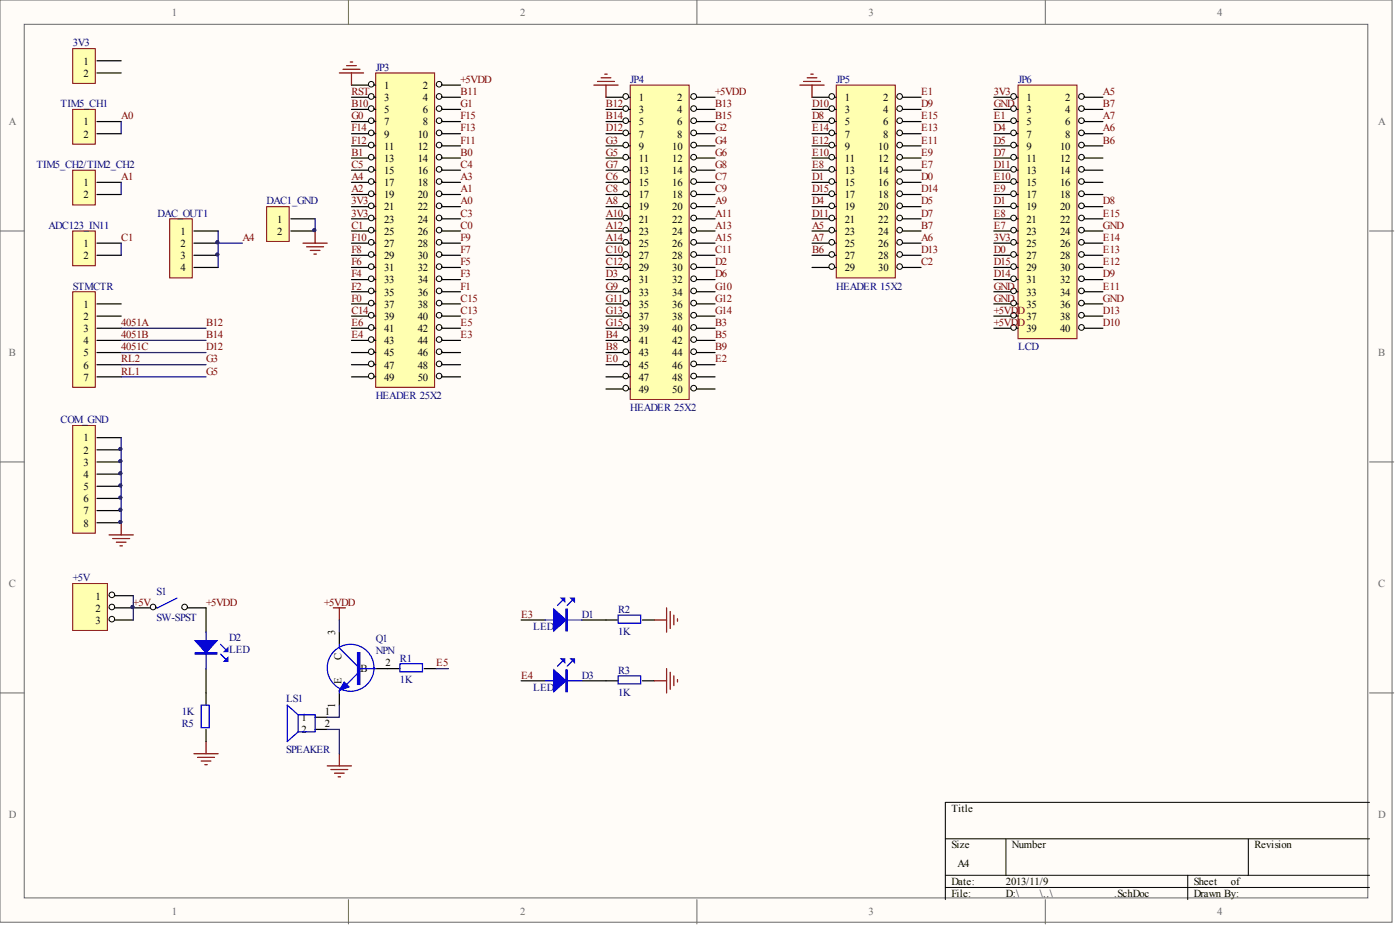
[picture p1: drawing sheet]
<svg xmlns="http://www.w3.org/2000/svg" width="292mm" height="193mm" viewBox="0 0 292 193" stroke-linecap="round" stroke-linejoin="round" font-family="sans-serif">
<defs><g id="words">
<g font-size="2.2" fill="#696969">
<text x="35.8" y="3.3">1</text>
<text x="108.5" y="3.3">2</text>
<text x="181.2" y="3.3">3</text>
<text x="253.9" y="3.3">4</text>
<text x="1.8" y="26.1">A</text>
<text x="287.6" y="26.1">A</text>
<text x="1.8" y="74.3">B</text>
<text x="287.6" y="74.3">B</text>
<text x="1.8" y="122.5">C</text>
<text x="287.6" y="122.5">C</text>
<text x="1.8" y="170.6">D</text>
<text x="287.6" y="170.6">D</text>
<text x="35.8" y="191">1</text>
<text x="108.5" y="191">2</text>
<text x="181.2" y="191">3</text>
<text x="253.9" y="191">4</text>
</g>
<g font-size="2.2" fill="#000080">
<text x="15.2" y="9.7">3V3</text>
<text x="78.4" y="14.7">JP3</text>
<text x="131.5" y="17.3">JP4</text>
<text x="174.5" y="17.3">JP5</text>
<text x="212.4" y="17.3">JP6</text>
<text x="12.6" y="22.4">TIM5_CH1</text>
<text x="7.6" y="35">TIM5_CH2/TIM2_CH2</text>
<text x="10.1" y="47.7">ADC123_IN11</text>
<text x="32.9" y="45.2">DAC_OUT1</text>
<text x="55.6" y="42.6">DAC1_GND</text>
<text x="15.2" y="60.4">STMCTR</text>
<text x="174.5" y="60.4">HEADER 15X2</text>
<text x="212.4" y="73.1">LCD</text>
<text x="78.4" y="83.2">HEADER 25X2</text>
<text x="12.6" y="88.3">COM_GND</text>
<text x="131.5" y="85.8">HEADER 25X2</text>
<text x="15.2" y="121.3">+5V</text>
<text x="32.6" y="124.1">S1</text>
<text x="32.6" y="129.6">SW-SPST</text>
<text x="111.3" y="131.4">LED</text>
<text x="121.4" y="128.9">D1</text>
<text x="129" y="127.9">R2</text>
<text x="47.8" y="133.7">D2</text>
<text x="47.8" y="136.2">LED</text>
<text x="78.4" y="133.9">Q1</text>
<text x="78.4" y="136.5">NPN</text>
<text x="129" y="132.4">1K</text>
<text x="83.4" y="142.6">1K</text>
<text x="83.4" y="138">R1</text>
<text x="121.4" y="141.6">D3</text>
<text x="129" y="140.5">R3</text>
<text x="37.9" y="149.2">1K</text>
<text x="59.7" y="146.4">LS1</text>
<text x="111.3" y="144.1">LED</text>
<text x="129" y="145.1">1K</text>
<text x="37.9" y="151.7">R5</text>
<text x="59.7" y="157">SPEAKER</text>
</g>
<g font-size="2.2">
<text x="17.4" y="13.5">1</text>
<text x="17.4" y="16">2</text>
<text x="80.2" y="18.5">1</text>
<text x="80.2" y="21.1">3</text>
<text x="80.2" y="23.6">5</text>
<text x="88.2" y="18.5">2</text>
<text x="88.2" y="21.1">4</text>
<text x="88.2" y="23.6">6</text>
<text x="133.3" y="21.1">1</text>
<text x="133.3" y="23.6">3</text>
<text x="141.3" y="21.1">2</text>
<text x="141.3" y="23.6">4</text>
<text x="176.2" y="21.1">1</text>
<text x="176.2" y="23.6">3</text>
<text x="184.3" y="21.1">2</text>
<text x="184.3" y="23.6">4</text>
<text x="214.2" y="21.1">1</text>
<text x="214.2" y="23.6">3</text>
<text x="222.2" y="21.1">2</text>
<text x="222.2" y="23.6">4</text>
<text x="17.4" y="26.2">1</text>
<text x="17.4" y="28.7">2</text>
<text x="80.2" y="26.2">7</text>
<text x="80.2" y="28.7">9</text>
<text x="87.2" y="28.7">10</text>
<text x="88.2" y="26.2">8</text>
<text x="133.3" y="26.2">5</text>
<text x="133.3" y="28.7">7</text>
<text x="141.3" y="26.2">6</text>
<text x="141.3" y="28.7">8</text>
<text x="176.2" y="26.2">5</text>
<text x="176.2" y="28.7">7</text>
<text x="184.3" y="26.2">6</text>
<text x="184.3" y="28.7">8</text>
<text x="214.2" y="26.2">5</text>
<text x="214.2" y="28.7">7</text>
<text x="222.2" y="26.2">6</text>
<text x="222.2" y="28.7">8</text>
<text x="80.2" y="31.2">11</text>
<text x="80.2" y="33.8">13</text>
<text x="87.2" y="31.2">12</text>
<text x="87.2" y="33.8">14</text>
<text x="133.3" y="31.2">9</text>
<text x="133.3" y="33.8">11</text>
<text x="140.3" y="31.2">10</text>
<text x="140.3" y="33.8">12</text>
<text x="176.2" y="31.2">9</text>
<text x="176.2" y="33.8">11</text>
<text x="183.3" y="31.2">10</text>
<text x="183.3" y="33.8">12</text>
<text x="214.2" y="31.2">9</text>
<text x="214.2" y="33.8">11</text>
<text x="221.2" y="31.2">10</text>
<text x="221.2" y="33.8">12</text>
<text x="17.4" y="38.8">1</text>
<text x="17.4" y="41.4">2</text>
<text x="80.2" y="36.3">15</text>
<text x="80.2" y="38.8">17</text>
<text x="80.2" y="41.4">19</text>
<text x="87.2" y="36.3">16</text>
<text x="87.2" y="38.8">18</text>
<text x="87.2" y="41.4">20</text>
<text x="133.3" y="36.3">13</text>
<text x="133.3" y="38.8">15</text>
<text x="133.3" y="41.4">17</text>
<text x="140.3" y="36.3">14</text>
<text x="140.3" y="38.8">16</text>
<text x="140.3" y="41.4">18</text>
<text x="176.2" y="36.3">13</text>
<text x="176.2" y="38.8">15</text>
<text x="176.2" y="41.4">17</text>
<text x="183.3" y="36.3">14</text>
<text x="183.3" y="38.8">16</text>
<text x="183.3" y="41.4">18</text>
<text x="214.2" y="36.3">13</text>
<text x="214.2" y="38.8">15</text>
<text x="214.2" y="41.4">17</text>
<text x="221.2" y="36.3">14</text>
<text x="221.2" y="38.8">16</text>
<text x="221.2" y="41.4">18</text>
<text x="57.9" y="46.4">1</text>
<text x="80.2" y="43.9">21</text>
<text x="80.2" y="46.4">23</text>
<text x="87.2" y="43.9">22</text>
<text x="87.2" y="46.4">24</text>
<text x="133.3" y="43.9">19</text>
<text x="133.3" y="46.4">21</text>
<text x="140.3" y="43.9">20</text>
<text x="140.3" y="46.4">22</text>
<text x="176.2" y="43.9">19</text>
<text x="176.2" y="46.4">21</text>
<text x="183.3" y="43.9">20</text>
<text x="183.3" y="46.4">22</text>
<text x="214.2" y="43.9">19</text>
<text x="214.2" y="46.4">21</text>
<text x="221.2" y="43.9">20</text>
<text x="221.2" y="46.4">22</text>
<text x="17.4" y="51.5">1</text>
<text x="37.6" y="49">1</text>
<text x="37.6" y="51.5">2</text>
<text x="57.9" y="49">2</text>
<text x="80.2" y="49">25</text>
<text x="80.2" y="51.5">27</text>
<text x="87.2" y="49">26</text>
<text x="87.2" y="51.5">28</text>
<text x="133.3" y="49">23</text>
<text x="133.3" y="51.5">25</text>
<text x="140.3" y="49">24</text>
<text x="140.3" y="51.5">26</text>
<text x="176.2" y="49">23</text>
<text x="176.2" y="51.5">25</text>
<text x="183.3" y="49">24</text>
<text x="183.3" y="51.5">26</text>
<text x="214.2" y="49">23</text>
<text x="214.2" y="51.5">25</text>
<text x="221.2" y="49">24</text>
<text x="221.2" y="51.5">26</text>
<text x="17.4" y="54.1">2</text>
<text x="37.6" y="54.1">3</text>
<text x="37.6" y="56.6">4</text>
<text x="80.2" y="54.1">29</text>
<text x="80.2" y="56.6">31</text>
<text x="80.2" y="59.1">33</text>
<text x="87.2" y="54.1">30</text>
<text x="87.2" y="56.6">32</text>
<text x="87.2" y="59.1">34</text>
<text x="133.3" y="54.1">27</text>
<text x="133.3" y="56.6">29</text>
<text x="133.3" y="59.1">31</text>
<text x="140.3" y="54.1">28</text>
<text x="140.3" y="56.6">30</text>
<text x="140.3" y="59.1">32</text>
<text x="176.2" y="54.1">27</text>
<text x="176.2" y="56.6">29</text>
<text x="183.3" y="54.1">28</text>
<text x="183.3" y="56.6">30</text>
<text x="214.2" y="54.1">27</text>
<text x="214.2" y="56.6">29</text>
<text x="214.2" y="59.1">31</text>
<text x="221.2" y="54.1">28</text>
<text x="221.2" y="56.6">30</text>
<text x="221.2" y="59.1">32</text>
<text x="17.4" y="64.2">1</text>
<text x="80.2" y="61.7">35</text>
<text x="80.2" y="64.2">37</text>
<text x="87.2" y="61.7">36</text>
<text x="87.2" y="64.2">38</text>
<text x="133.3" y="61.7">33</text>
<text x="133.3" y="64.2">35</text>
<text x="140.3" y="61.7">34</text>
<text x="140.3" y="64.2">36</text>
<text x="214.2" y="61.7">33</text>
<text x="214.2" y="64.2">35</text>
<text x="221.2" y="61.7">34</text>
<text x="221.2" y="64.2">36</text>
<text x="17.4" y="66.7">2</text>
<text x="17.4" y="69.3">3</text>
<text x="17.4" y="71.8">4</text>
<text x="80.2" y="66.7">39</text>
<text x="80.2" y="69.3">41</text>
<text x="80.2" y="71.8">43</text>
<text x="87.2" y="66.7">40</text>
<text x="87.2" y="69.3">42</text>
<text x="87.2" y="71.8">44</text>
<text x="133.3" y="66.7">37</text>
<text x="133.3" y="69.3">39</text>
<text x="133.3" y="71.8">41</text>
<text x="140.3" y="66.7">38</text>
<text x="140.3" y="69.3">40</text>
<text x="140.3" y="71.8">42</text>
<text x="214.2" y="66.7">37</text>
<text x="214.2" y="69.3">39</text>
<text x="221.2" y="66.7">38</text>
<text x="221.2" y="69.3">40</text>
<text x="17.4" y="74.3">5</text>
<text x="17.4" y="76.9">6</text>
<text x="80.2" y="74.3">45</text>
<text x="80.2" y="76.9">47</text>
<text x="87.2" y="74.3">46</text>
<text x="87.2" y="76.9">48</text>
<text x="133.3" y="74.3">43</text>
<text x="133.3" y="76.9">45</text>
<text x="140.3" y="74.3">44</text>
<text x="140.3" y="76.9">46</text>
<text x="17.4" y="79.4">7</text>
<text x="80.2" y="79.4">49</text>
<text x="87.2" y="79.4">50</text>
<text x="133.3" y="79.4">47</text>
<text x="133.3" y="82">49</text>
<text x="140.3" y="79.4">48</text>
<text x="140.3" y="82">50</text>
<text x="17.4" y="92.1">1</text>
<text x="17.4" y="94.6">2</text>
<text x="17.4" y="97.2">3</text>
<text x="17.4" y="99.7">4</text>
<text x="17.4" y="102.2">5</text>
<text x="17.4" y="104.8">6</text>
<text x="17.4" y="107.3">7</text>
<text x="17.4" y="109.9">8</text>
<text x="19.9" y="125.1">1</text>
<text x="19.9" y="127.6">2</text>
<text x="19.9" y="130.1">3</text>
<text x="70" y="132.4" transform="rotate(-90 70 132.4)">3</text>
<text x="71.2" y="137.6" transform="rotate(-90 71.2 137.6)">C</text>
<text x="71.2" y="142.8" transform="rotate(-90 71.2 142.8)">E</text>
<text x="75.2" y="140.3">B</text>
<text x="80.4" y="139">2</text>
<text x="67.8" y="149.2">1</text>
<text x="70" y="147.7" transform="rotate(-90 70 147.7)">1</text>
<text x="62.9" y="150.4">1</text>
<text x="62.9" y="153">2</text>
<text x="67.8" y="151.7">2</text>
<text x="198.5" y="169.4">Title</text>
<text x="198.5" y="177">Size</text>
<text x="211.1" y="177">Number</text>
<text x="261.7" y="177">Revision</text>
<text x="198.5" y="184.6">Date:</text>
<text x="199.8" y="180.8">A4</text>
<text x="209.9" y="184.6">2013/11/9</text>
<text x="249.1" y="184.6">Sheet</text>
<text x="256.8" y="184.6">of</text>
<text x="198.5" y="187.1">File:</text>
<text x="209.9" y="187.1">D:\</text>
<text x="216.9" y="187.1">\..\</text>
<text x="232.5" y="187.1">.SchDoc</text>
<text x="249.1" y="187.1">Drawn By:</text>
</g>
<g font-size="2.2" fill="#800000">
<text x="96.1" y="17.3">+5VDD</text>
<text x="73.3" y="19.8">RST</text>
<text x="73.3" y="22.4">B10</text>
<text x="96.1" y="19.8">B11</text>
<text x="96.1" y="22.4">G1</text>
<text x="126.4" y="22.4">B12</text>
<text x="149.2" y="19.8">+5VDD</text>
<text x="149.2" y="22.4">B13</text>
<text x="169.4" y="22.4">D10</text>
<text x="192.2" y="19.8">E1</text>
<text x="192.2" y="22.4">D9</text>
<text x="207.4" y="19.8">3V3</text>
<text x="207.4" y="22.4">GND</text>
<text x="230.1" y="19.8">A5</text>
<text x="230.1" y="22.4">B7</text>
<text x="25.3" y="24.9">A0</text>
<text x="73.3" y="24.9">G0</text>
<text x="73.3" y="27.4">F14</text>
<text x="73.3" y="30">F12</text>
<text x="96.1" y="24.9">F15</text>
<text x="96.1" y="27.4">F13</text>
<text x="96.1" y="30">F11</text>
<text x="126.4" y="24.9">B14</text>
<text x="126.4" y="27.4">D12</text>
<text x="126.4" y="30">G3</text>
<text x="149.2" y="24.9">B15</text>
<text x="149.2" y="27.4">G2</text>
<text x="149.2" y="30">G4</text>
<text x="169.4" y="24.9">D8</text>
<text x="169.4" y="27.4">E14</text>
<text x="169.4" y="30">E12</text>
<text x="192.2" y="24.9">E15</text>
<text x="192.2" y="27.4">E13</text>
<text x="192.2" y="30">E11</text>
<text x="207.4" y="24.9">E1</text>
<text x="207.4" y="27.4">D4</text>
<text x="207.4" y="30">D5</text>
<text x="230.1" y="24.9">A7</text>
<text x="230.1" y="27.4">A6</text>
<text x="230.1" y="30">B6</text>
<text x="73.3" y="32.5">B1</text>
<text x="73.3" y="35">C5</text>
<text x="96.1" y="32.5">B0</text>
<text x="96.1" y="35">C4</text>
<text x="126.4" y="32.5">G5</text>
<text x="126.4" y="35">G7</text>
<text x="149.2" y="32.5">G6</text>
<text x="149.2" y="35">G8</text>
<text x="169.4" y="32.5">E10</text>
<text x="169.4" y="35">E8</text>
<text x="192.2" y="32.5">E9</text>
<text x="192.2" y="35">E7</text>
<text x="207.4" y="32.5">D7</text>
<text x="207.4" y="35">D11</text>
<text x="25.3" y="37.6">A1</text>
<text x="73.3" y="37.6">A4</text>
<text x="73.3" y="40.1">A2</text>
<text x="96.1" y="37.6">A3</text>
<text x="96.1" y="40.1">A1</text>
<text x="126.4" y="37.6">C6</text>
<text x="126.4" y="40.1">C8</text>
<text x="149.2" y="37.6">C7</text>
<text x="149.2" y="40.1">C9</text>
<text x="169.4" y="37.6">D1</text>
<text x="169.4" y="40.1">D15</text>
<text x="192.2" y="37.6">D0</text>
<text x="192.2" y="40.1">D14</text>
<text x="207.4" y="37.6">E10</text>
<text x="207.4" y="40.1">E9</text>
<text x="73.3" y="42.6">3V3</text>
<text x="73.3" y="45.2">3V3</text>
<text x="73.3" y="47.7">C1</text>
<text x="96.1" y="42.6">A0</text>
<text x="96.1" y="45.2">C3</text>
<text x="96.1" y="47.7">C0</text>
<text x="126.4" y="42.6">A8</text>
<text x="126.4" y="45.2">A10</text>
<text x="126.4" y="47.7">A12</text>
<text x="149.2" y="42.6">A9</text>
<text x="149.2" y="45.2">A11</text>
<text x="149.2" y="47.7">A13</text>
<text x="169.4" y="42.6">D4</text>
<text x="169.4" y="45.2">D11</text>
<text x="169.4" y="47.7">A5</text>
<text x="192.2" y="42.6">D5</text>
<text x="192.2" y="45.2">D7</text>
<text x="192.2" y="47.7">B7</text>
<text x="207.4" y="42.6">D1</text>
<text x="207.4" y="45.2">E8</text>
<text x="207.4" y="47.7">E7</text>
<text x="230.1" y="42.6">D8</text>
<text x="230.1" y="45.2">E15</text>
<text x="230.1" y="47.7">GND</text>
<text x="25.3" y="50.3">C1</text>
<text x="50.6" y="50.3">A4</text>
<text x="73.3" y="50.3">F10</text>
<text x="73.3" y="52.8">F8</text>
<text x="96.1" y="50.3">F9</text>
<text x="96.1" y="52.8">F7</text>
<text x="126.4" y="50.3">A14</text>
<text x="126.4" y="52.8">C10</text>
<text x="149.2" y="50.3">A15</text>
<text x="149.2" y="52.8">C11</text>
<text x="169.4" y="50.3">A7</text>
<text x="169.4" y="52.8">B6</text>
<text x="192.2" y="50.3">A6</text>
<text x="192.2" y="52.8">D13</text>
<text x="207.4" y="50.3">3V3</text>
<text x="207.4" y="52.8">D0</text>
<text x="230.1" y="50.3">E14</text>
<text x="230.1" y="52.8">E13</text>
<text x="73.3" y="55.3">F6</text>
<text x="73.3" y="57.9">F4</text>
<text x="96.1" y="55.3">F5</text>
<text x="96.1" y="57.9">F3</text>
<text x="126.4" y="55.3">C12</text>
<text x="126.4" y="57.9">D3</text>
<text x="149.2" y="55.3">D2</text>
<text x="149.2" y="57.9">D6</text>
<text x="192.2" y="55.3">C2</text>
<text x="207.4" y="55.3">D15</text>
<text x="207.4" y="57.9">D14</text>
<text x="230.1" y="55.3">E12</text>
<text x="230.1" y="57.9">D9</text>
<text x="73.3" y="60.4">F2</text>
<text x="73.3" y="62.9">F0</text>
<text x="73.3" y="65.5">C14</text>
<text x="96.1" y="60.4">F1</text>
<text x="96.1" y="62.9">C15</text>
<text x="96.1" y="65.5">C13</text>
<text x="126.4" y="60.4">G9</text>
<text x="126.4" y="62.9">G11</text>
<text x="126.4" y="65.5">G13</text>
<text x="149.2" y="60.4">G10</text>
<text x="149.2" y="62.9">G12</text>
<text x="149.2" y="65.5">G14</text>
<text x="207.4" y="60.4">GND</text>
<text x="207.4" y="62.9">GND</text>
<text x="207.4" y="65.5">+5VDD</text>
<text x="230.1" y="60.4">E11</text>
<text x="230.1" y="62.9">GND</text>
<text x="230.1" y="65.5">D13</text>
<text x="25.3" y="68">4051A</text>
<text x="25.3" y="70.5">4051B</text>
<text x="43" y="68">B12</text>
<text x="43" y="70.5">B14</text>
<text x="73.3" y="68">E6</text>
<text x="73.3" y="70.5">E4</text>
<text x="96.1" y="68">E5</text>
<text x="96.1" y="70.5">E3</text>
<text x="126.4" y="68">G15</text>
<text x="126.4" y="70.5">B4</text>
<text x="149.2" y="68">B3</text>
<text x="149.2" y="70.5">B5</text>
<text x="207.4" y="68">+5VDD</text>
<text x="230.1" y="68">D10</text>
<text x="25.3" y="75.6">RL2</text>
<text x="25.3" y="73.1">4051C</text>
<text x="43" y="73.1">D12</text>
<text x="43" y="75.6">G3</text>
<text x="126.4" y="73.1">B8</text>
<text x="126.4" y="75.6">E0</text>
<text x="149.2" y="73.1">B9</text>
<text x="149.2" y="75.6">E2</text>
<text x="25.3" y="78.1">RL1</text>
<text x="43" y="78.1">G5</text>
<text x="27.8" y="126.3">+5V</text>
<text x="43" y="126.3">+5VDD</text>
<text x="67.6" y="126.3">+5VDD</text>
<text x="108.7" y="128.9">E3</text>
<text x="91" y="139">E5</text>
<text x="108.7" y="141.6">E4</text>
</g>
</g></defs>
<g fill="#fffcf8" stroke="#696969" stroke-width=".21">
<path d="M0 0h290.4v192.4h-290.4z"/>
<path d="M5.1 5.1h280.3v182.2h-280.3z"/>
</g>
<path d="M72.7 0v5.1M145.4 0v5.1M218.1 0v5.1M0 48.2h5.1M285.7 48.2h5.1M0 96.4h5.1M285.7 96.4h5.1M0 144.6h5.1M285.7 144.6h5.1M72.7 187.7v5M145.4 187.7v5M218.1 187.7v5" fill="none" stroke="#696969" stroke-width=".21"/>
<path d="M197.2 175h88.5M209.9 175v7.6M260.5 175v7.6M285.7 167.4h-88.5v20.3M197.2 182.6h88.5M197.2 185.1h88.5M247.8 182.6v5.1" fill="none" stroke="#000" stroke-width=".21"/>
<path d="M78.4 15.2h12.3v65.6h-12.3z" fill="#ffffb0" stroke="#800000" stroke-width=".21"/>
<path d="M73.3 17.8h5.1" fill="none" stroke="#000" stroke-width=".25"/>
<circle cx="77.5" cy="17.6" r=".58" fill="#fffcf8" stroke="#000" stroke-width=".21"/>
<path d="M91 17.8h5.1" fill="none" stroke="#000" stroke-width=".25"/>
<circle cx="91.6" cy="17.6" r=".58" fill="#fffcf8" stroke="#000" stroke-width=".21"/>
<path d="M73.3 20.3h5.1" fill="none" stroke="#000" stroke-width=".25"/>
<circle cx="77.4" cy="20.1" r=".59" fill="#fffcf8" stroke="#000" stroke-width=".21"/>
<path d="M91 20.3h5.1" fill="none" stroke="#000" stroke-width=".25"/>
<circle cx="91.6" cy="20.1" r=".59" fill="#fffcf8" stroke="#000" stroke-width=".21"/>
<path d="M73.3 22.8h5.1" fill="none" stroke="#000" stroke-width=".25"/>
<circle cx="77.5" cy="22.6" r=".58" fill="#fffcf8" stroke="#000" stroke-width=".21"/>
<path d="M91 22.8h5.1" fill="none" stroke="#000" stroke-width=".25"/>
<circle cx="91.6" cy="22.6" r=".58" fill="#fffcf8" stroke="#000" stroke-width=".21"/>
<path d="M73.3 25.4h5.1" fill="none" stroke="#000" stroke-width=".25"/>
<circle cx="77.5" cy="25.2" r=".58" fill="#fffcf8" stroke="#000" stroke-width=".21"/>
<path d="M91 25.4h5.1" fill="none" stroke="#000" stroke-width=".25"/>
<circle cx="91.6" cy="25.2" r=".58" fill="#fffcf8" stroke="#000" stroke-width=".21"/>
<path d="M73.3 27.9h5.1" fill="none" stroke="#000" stroke-width=".25"/>
<circle cx="77.5" cy="27.7" r=".58" fill="#fffcf8" stroke="#000" stroke-width=".21"/>
<path d="M91 27.9h5.1" fill="none" stroke="#000" stroke-width=".25"/>
<circle cx="91.6" cy="27.7" r=".58" fill="#fffcf8" stroke="#000" stroke-width=".21"/>
<path d="M73.3 30.4h5.1" fill="none" stroke="#000" stroke-width=".25"/>
<circle cx="77.5" cy="30.3" r=".58" fill="#fffcf8" stroke="#000" stroke-width=".21"/>
<path d="M91 30.4h5.1" fill="none" stroke="#000" stroke-width=".25"/>
<circle cx="91.6" cy="30.3" r=".58" fill="#fffcf8" stroke="#000" stroke-width=".21"/>
<path d="M73.3 33h5.1" fill="none" stroke="#000" stroke-width=".25"/>
<circle cx="77.5" cy="32.8" r=".58" fill="#fffcf8" stroke="#000" stroke-width=".21"/>
<path d="M91 33h5.1" fill="none" stroke="#000" stroke-width=".25"/>
<circle cx="91.6" cy="32.8" r=".58" fill="#fffcf8" stroke="#000" stroke-width=".21"/>
<path d="M73.3 35.5h5.1" fill="none" stroke="#000" stroke-width=".25"/>
<circle cx="77.5" cy="35.3" r=".58" fill="#fffcf8" stroke="#000" stroke-width=".21"/>
<path d="M91 35.5h5.1" fill="none" stroke="#000" stroke-width=".25"/>
<circle cx="91.6" cy="35.3" r=".58" fill="#fffcf8" stroke="#000" stroke-width=".21"/>
<path d="M73.3 38h5.1" fill="none" stroke="#000" stroke-width=".25"/>
<circle cx="77.5" cy="37.9" r=".58" fill="#fffcf8" stroke="#000" stroke-width=".21"/>
<path d="M91 38h5.1" fill="none" stroke="#000" stroke-width=".25"/>
<circle cx="91.6" cy="37.9" r=".58" fill="#fffcf8" stroke="#000" stroke-width=".21"/>
<path d="M73.3 40.6h5.1" fill="none" stroke="#000" stroke-width=".25"/>
<circle cx="77.4" cy="40.4" r=".59" fill="#fffcf8" stroke="#000" stroke-width=".21"/>
<path d="M91 40.6h5.1" fill="none" stroke="#000" stroke-width=".25"/>
<circle cx="91.6" cy="40.4" r=".59" fill="#fffcf8" stroke="#000" stroke-width=".21"/>
<path d="M73.3 43.1h5.1" fill="none" stroke="#000" stroke-width=".25"/>
<circle cx="77.5" cy="42.9" r=".58" fill="#fffcf8" stroke="#000" stroke-width=".21"/>
<path d="M91 43.1h5.1" fill="none" stroke="#000" stroke-width=".25"/>
<circle cx="91.6" cy="42.9" r=".58" fill="#fffcf8" stroke="#000" stroke-width=".21"/>
<path d="M73.3 45.7h5.1" fill="none" stroke="#000" stroke-width=".25"/>
<circle cx="77.5" cy="45.5" r=".58" fill="#fffcf8" stroke="#000" stroke-width=".21"/>
<path d="M91 45.7h5.1" fill="none" stroke="#000" stroke-width=".25"/>
<circle cx="91.6" cy="45.5" r=".58" fill="#fffcf8" stroke="#000" stroke-width=".21"/>
<path d="M73.3 48.2h5.1" fill="none" stroke="#000" stroke-width=".25"/>
<circle cx="77.5" cy="48" r=".58" fill="#fffcf8" stroke="#000" stroke-width=".21"/>
<path d="M91 48.2h5.1" fill="none" stroke="#000" stroke-width=".25"/>
<circle cx="91.6" cy="48" r=".58" fill="#fffcf8" stroke="#000" stroke-width=".21"/>
<path d="M73.3 50.7h5.1" fill="none" stroke="#000" stroke-width=".25"/>
<circle cx="77.5" cy="50.5" r=".58" fill="#fffcf8" stroke="#000" stroke-width=".21"/>
<path d="M91 50.7h5.1" fill="none" stroke="#000" stroke-width=".25"/>
<circle cx="91.6" cy="50.5" r=".58" fill="#fffcf8" stroke="#000" stroke-width=".21"/>
<path d="M73.3 53.3h5.1" fill="none" stroke="#000" stroke-width=".25"/>
<circle cx="77.5" cy="53.1" r=".58" fill="#fffcf8" stroke="#000" stroke-width=".21"/>
<path d="M91 53.3h5.1" fill="none" stroke="#000" stroke-width=".25"/>
<circle cx="91.6" cy="53.1" r=".58" fill="#fffcf8" stroke="#000" stroke-width=".21"/>
<path d="M73.3 55.8h5.1" fill="none" stroke="#000" stroke-width=".25"/>
<circle cx="77.5" cy="55.6" r=".58" fill="#fffcf8" stroke="#000" stroke-width=".21"/>
<path d="M91 55.8h5.1" fill="none" stroke="#000" stroke-width=".25"/>
<circle cx="91.6" cy="55.6" r=".58" fill="#fffcf8" stroke="#000" stroke-width=".21"/>
<path d="M73.3 58.3h5.1" fill="none" stroke="#000" stroke-width=".25"/>
<circle cx="77.5" cy="58.2" r=".58" fill="#fffcf8" stroke="#000" stroke-width=".21"/>
<path d="M91 58.3h5.1" fill="none" stroke="#000" stroke-width=".25"/>
<circle cx="91.6" cy="58.2" r=".58" fill="#fffcf8" stroke="#000" stroke-width=".21"/>
<path d="M73.3 60.9h5.1" fill="none" stroke="#000" stroke-width=".25"/>
<circle cx="77.5" cy="60.7" r=".58" fill="#fffcf8" stroke="#000" stroke-width=".21"/>
<path d="M91 60.9h5.1" fill="none" stroke="#000" stroke-width=".25"/>
<circle cx="91.6" cy="60.7" r=".58" fill="#fffcf8" stroke="#000" stroke-width=".21"/>
<path d="M73.3 63.4h5.1" fill="none" stroke="#000" stroke-width=".25"/>
<circle cx="77.5" cy="63.2" r=".58" fill="#fffcf8" stroke="#000" stroke-width=".21"/>
<path d="M91 63.4h5.1" fill="none" stroke="#000" stroke-width=".25"/>
<circle cx="91.6" cy="63.2" r=".58" fill="#fffcf8" stroke="#000" stroke-width=".21"/>
<path d="M73.3 65.9h5.1" fill="none" stroke="#000" stroke-width=".25"/>
<circle cx="77.5" cy="65.8" r=".58" fill="#fffcf8" stroke="#000" stroke-width=".21"/>
<path d="M91 65.9h5.1" fill="none" stroke="#000" stroke-width=".25"/>
<circle cx="91.6" cy="65.8" r=".58" fill="#fffcf8" stroke="#000" stroke-width=".21"/>
<path d="M73.3 68.5h5.1" fill="none" stroke="#000" stroke-width=".25"/>
<circle cx="77.4" cy="68.3" r=".59" fill="#fffcf8" stroke="#000" stroke-width=".21"/>
<path d="M91 68.5h5.1" fill="none" stroke="#000" stroke-width=".25"/>
<circle cx="91.6" cy="68.3" r=".59" fill="#fffcf8" stroke="#000" stroke-width=".21"/>
<path d="M73.3 71h5.1" fill="none" stroke="#000" stroke-width=".25"/>
<circle cx="77.5" cy="70.8" r=".58" fill="#fffcf8" stroke="#000" stroke-width=".21"/>
<path d="M91 71h5.1" fill="none" stroke="#000" stroke-width=".25"/>
<circle cx="91.6" cy="70.8" r=".58" fill="#fffcf8" stroke="#000" stroke-width=".21"/>
<path d="M73.3 73.5h5.1" fill="none" stroke="#000" stroke-width=".25"/>
<circle cx="77.5" cy="73.4" r=".58" fill="#fffcf8" stroke="#000" stroke-width=".21"/>
<path d="M91 73.5h5.1" fill="none" stroke="#000" stroke-width=".25"/>
<circle cx="91.6" cy="73.4" r=".58" fill="#fffcf8" stroke="#000" stroke-width=".21"/>
<path d="M73.3 76.1h5.1" fill="none" stroke="#000" stroke-width=".25"/>
<circle cx="77.5" cy="75.9" r=".58" fill="#fffcf8" stroke="#000" stroke-width=".21"/>
<path d="M91 76.1h5.1" fill="none" stroke="#000" stroke-width=".25"/>
<circle cx="91.6" cy="75.9" r=".58" fill="#fffcf8" stroke="#000" stroke-width=".21"/>
<path d="M73.3 78.6h5.1" fill="none" stroke="#000" stroke-width=".25"/>
<circle cx="77.5" cy="78.4" r=".58" fill="#fffcf8" stroke="#000" stroke-width=".21"/>
<path d="M91 78.6h5.1" fill="none" stroke="#000" stroke-width=".25"/>
<circle cx="91.6" cy="78.4" r=".58" fill="#fffcf8" stroke="#000" stroke-width=".21"/>
<path d="M131.5 17.8h12.3v65.5h-12.3z" fill="#ffffb0" stroke="#800000" stroke-width=".21"/>
<path d="M126.4 20.3h5.1" fill="none" stroke="#000" stroke-width=".25"/>
<circle cx="130.5" cy="20.1" r=".59" fill="#fffcf8" stroke="#000" stroke-width=".21"/>
<path d="M144.1 20.3h5.1" fill="none" stroke="#000" stroke-width=".25"/>
<circle cx="144.7" cy="20.1" r=".6" fill="#fffcf8" stroke="#000" stroke-width=".21"/>
<path d="M126.4 22.8h5.1" fill="none" stroke="#000" stroke-width=".25"/>
<circle cx="130.6" cy="22.6" r=".58" fill="#fffcf8" stroke="#000" stroke-width=".21"/>
<path d="M144.1 22.8h5.1" fill="none" stroke="#000" stroke-width=".25"/>
<circle cx="144.7" cy="22.6" r=".59" fill="#fffcf8" stroke="#000" stroke-width=".21"/>
<path d="M126.4 25.4h5.1" fill="none" stroke="#000" stroke-width=".25"/>
<circle cx="130.6" cy="25.2" r=".58" fill="#fffcf8" stroke="#000" stroke-width=".21"/>
<path d="M144.1 25.4h5.1" fill="none" stroke="#000" stroke-width=".25"/>
<circle cx="144.7" cy="25.2" r=".59" fill="#fffcf8" stroke="#000" stroke-width=".21"/>
<path d="M126.4 27.9h5.1" fill="none" stroke="#000" stroke-width=".25"/>
<circle cx="130.6" cy="27.7" r=".58" fill="#fffcf8" stroke="#000" stroke-width=".21"/>
<path d="M144.1 27.9h5.1" fill="none" stroke="#000" stroke-width=".25"/>
<circle cx="144.7" cy="27.7" r=".59" fill="#fffcf8" stroke="#000" stroke-width=".21"/>
<path d="M126.4 30.4h5.1" fill="none" stroke="#000" stroke-width=".25"/>
<circle cx="130.6" cy="30.3" r=".58" fill="#fffcf8" stroke="#000" stroke-width=".21"/>
<path d="M144.1 30.4h5.1" fill="none" stroke="#000" stroke-width=".25"/>
<circle cx="144.7" cy="30.3" r=".59" fill="#fffcf8" stroke="#000" stroke-width=".21"/>
<path d="M126.4 33h5.1" fill="none" stroke="#000" stroke-width=".25"/>
<circle cx="130.6" cy="32.8" r=".58" fill="#fffcf8" stroke="#000" stroke-width=".21"/>
<path d="M144.1 33h5.1" fill="none" stroke="#000" stroke-width=".25"/>
<circle cx="144.7" cy="32.8" r=".59" fill="#fffcf8" stroke="#000" stroke-width=".21"/>
<path d="M126.4 35.5h5.1" fill="none" stroke="#000" stroke-width=".25"/>
<circle cx="130.6" cy="35.3" r=".58" fill="#fffcf8" stroke="#000" stroke-width=".21"/>
<path d="M144.1 35.5h5.1" fill="none" stroke="#000" stroke-width=".25"/>
<circle cx="144.7" cy="35.3" r=".59" fill="#fffcf8" stroke="#000" stroke-width=".21"/>
<path d="M126.4 38h5.1" fill="none" stroke="#000" stroke-width=".25"/>
<circle cx="130.6" cy="37.9" r=".58" fill="#fffcf8" stroke="#000" stroke-width=".21"/>
<path d="M144.1 38h5.1" fill="none" stroke="#000" stroke-width=".25"/>
<circle cx="144.7" cy="37.9" r=".59" fill="#fffcf8" stroke="#000" stroke-width=".21"/>
<path d="M126.4 40.6h5.1" fill="none" stroke="#000" stroke-width=".25"/>
<circle cx="130.5" cy="40.4" r=".59" fill="#fffcf8" stroke="#000" stroke-width=".21"/>
<path d="M144.1 40.6h5.1" fill="none" stroke="#000" stroke-width=".25"/>
<circle cx="144.7" cy="40.4" r=".6" fill="#fffcf8" stroke="#000" stroke-width=".21"/>
<path d="M126.4 43.1h5.1" fill="none" stroke="#000" stroke-width=".25"/>
<circle cx="130.6" cy="42.9" r=".58" fill="#fffcf8" stroke="#000" stroke-width=".21"/>
<path d="M144.1 43.1h5.1" fill="none" stroke="#000" stroke-width=".25"/>
<circle cx="144.7" cy="42.9" r=".59" fill="#fffcf8" stroke="#000" stroke-width=".21"/>
<path d="M126.4 45.7h5.1" fill="none" stroke="#000" stroke-width=".25"/>
<circle cx="130.6" cy="45.5" r=".58" fill="#fffcf8" stroke="#000" stroke-width=".21"/>
<path d="M144.1 45.7h5.1" fill="none" stroke="#000" stroke-width=".25"/>
<circle cx="144.7" cy="45.5" r=".59" fill="#fffcf8" stroke="#000" stroke-width=".21"/>
<path d="M126.4 48.2h5.1" fill="none" stroke="#000" stroke-width=".25"/>
<circle cx="130.6" cy="48" r=".58" fill="#fffcf8" stroke="#000" stroke-width=".21"/>
<path d="M144.1 48.2h5.1" fill="none" stroke="#000" stroke-width=".25"/>
<circle cx="144.7" cy="48" r=".59" fill="#fffcf8" stroke="#000" stroke-width=".21"/>
<path d="M126.4 50.7h5.1" fill="none" stroke="#000" stroke-width=".25"/>
<circle cx="130.6" cy="50.5" r=".58" fill="#fffcf8" stroke="#000" stroke-width=".21"/>
<path d="M144.1 50.7h5.1" fill="none" stroke="#000" stroke-width=".25"/>
<circle cx="144.7" cy="50.5" r=".59" fill="#fffcf8" stroke="#000" stroke-width=".21"/>
<path d="M126.4 53.3h5.1" fill="none" stroke="#000" stroke-width=".25"/>
<circle cx="130.6" cy="53.1" r=".58" fill="#fffcf8" stroke="#000" stroke-width=".21"/>
<path d="M144.1 53.3h5.1" fill="none" stroke="#000" stroke-width=".25"/>
<circle cx="144.7" cy="53.1" r=".59" fill="#fffcf8" stroke="#000" stroke-width=".21"/>
<path d="M126.4 55.8h5.1" fill="none" stroke="#000" stroke-width=".25"/>
<circle cx="130.6" cy="55.6" r=".58" fill="#fffcf8" stroke="#000" stroke-width=".21"/>
<path d="M144.1 55.8h5.1" fill="none" stroke="#000" stroke-width=".25"/>
<circle cx="144.7" cy="55.6" r=".59" fill="#fffcf8" stroke="#000" stroke-width=".21"/>
<path d="M126.4 58.3h5.1" fill="none" stroke="#000" stroke-width=".25"/>
<circle cx="130.6" cy="58.2" r=".58" fill="#fffcf8" stroke="#000" stroke-width=".21"/>
<path d="M144.1 58.3h5.1" fill="none" stroke="#000" stroke-width=".25"/>
<circle cx="144.7" cy="58.2" r=".59" fill="#fffcf8" stroke="#000" stroke-width=".21"/>
<path d="M126.4 60.9h5.1" fill="none" stroke="#000" stroke-width=".25"/>
<circle cx="130.6" cy="60.7" r=".58" fill="#fffcf8" stroke="#000" stroke-width=".21"/>
<path d="M144.1 60.9h5.1" fill="none" stroke="#000" stroke-width=".25"/>
<circle cx="144.7" cy="60.7" r=".59" fill="#fffcf8" stroke="#000" stroke-width=".21"/>
<path d="M126.4 63.4h5.1" fill="none" stroke="#000" stroke-width=".25"/>
<circle cx="130.6" cy="63.2" r=".58" fill="#fffcf8" stroke="#000" stroke-width=".21"/>
<path d="M144.1 63.4h5.1" fill="none" stroke="#000" stroke-width=".25"/>
<circle cx="144.7" cy="63.2" r=".59" fill="#fffcf8" stroke="#000" stroke-width=".21"/>
<path d="M126.4 65.9h5.1" fill="none" stroke="#000" stroke-width=".25"/>
<circle cx="130.6" cy="65.8" r=".58" fill="#fffcf8" stroke="#000" stroke-width=".21"/>
<path d="M144.1 65.9h5.1" fill="none" stroke="#000" stroke-width=".25"/>
<circle cx="144.7" cy="65.8" r=".59" fill="#fffcf8" stroke="#000" stroke-width=".21"/>
<path d="M126.4 68.5h5.1" fill="none" stroke="#000" stroke-width=".25"/>
<circle cx="130.5" cy="68.3" r=".59" fill="#fffcf8" stroke="#000" stroke-width=".21"/>
<path d="M144.1 68.5h5.1" fill="none" stroke="#000" stroke-width=".25"/>
<circle cx="144.7" cy="68.3" r=".59" fill="#fffcf8" stroke="#000" stroke-width=".21"/>
<path d="M126.4 71h5.1" fill="none" stroke="#000" stroke-width=".25"/>
<circle cx="130.6" cy="70.8" r=".58" fill="#fffcf8" stroke="#000" stroke-width=".21"/>
<path d="M144.1 71h5.1" fill="none" stroke="#000" stroke-width=".25"/>
<circle cx="144.7" cy="70.8" r=".59" fill="#fffcf8" stroke="#000" stroke-width=".21"/>
<path d="M126.4 73.5h5.1" fill="none" stroke="#000" stroke-width=".25"/>
<circle cx="130.6" cy="73.4" r=".58" fill="#fffcf8" stroke="#000" stroke-width=".21"/>
<path d="M144.1 73.5h5.1" fill="none" stroke="#000" stroke-width=".25"/>
<circle cx="144.7" cy="73.4" r=".59" fill="#fffcf8" stroke="#000" stroke-width=".21"/>
<path d="M126.4 76.1h5.1" fill="none" stroke="#000" stroke-width=".25"/>
<circle cx="130.6" cy="75.9" r=".58" fill="#fffcf8" stroke="#000" stroke-width=".21"/>
<path d="M144.1 76.1h5.1" fill="none" stroke="#000" stroke-width=".25"/>
<circle cx="144.7" cy="75.9" r=".59" fill="#fffcf8" stroke="#000" stroke-width=".21"/>
<path d="M126.4 78.6h5.1" fill="none" stroke="#000" stroke-width=".25"/>
<circle cx="130.6" cy="78.4" r=".58" fill="#fffcf8" stroke="#000" stroke-width=".21"/>
<path d="M144.1 78.6h5.1" fill="none" stroke="#000" stroke-width=".25"/>
<circle cx="144.7" cy="78.4" r=".59" fill="#fffcf8" stroke="#000" stroke-width=".21"/>
<path d="M126.4 81.2h5.1" fill="none" stroke="#000" stroke-width=".25"/>
<circle cx="130.6" cy="81" r=".58" fill="#fffcf8" stroke="#000" stroke-width=".21"/>
<path d="M144.1 81.2h5.1" fill="none" stroke="#000" stroke-width=".25"/>
<circle cx="144.7" cy="81" r=".59" fill="#fffcf8" stroke="#000" stroke-width=".21"/>
<path d="M174.5 17.8h12.3v40.2h-12.3z" fill="#ffffb0" stroke="#800000" stroke-width=".21"/>
<path d="M169.4 20.3h5.1" fill="none" stroke="#000" stroke-width=".25"/>
<circle cx="173.5" cy="20.1" r=".59" fill="#fffcf8" stroke="#000" stroke-width=".21"/>
<path d="M187.1 20.3h5.1" fill="none" stroke="#000" stroke-width=".25"/>
<circle cx="187.7" cy="20.1" r=".59" fill="#fffcf8" stroke="#000" stroke-width=".21"/>
<path d="M169.4 22.8h5.1" fill="none" stroke="#000" stroke-width=".25"/>
<circle cx="173.5" cy="22.6" r=".58" fill="#fffcf8" stroke="#000" stroke-width=".21"/>
<path d="M187.1 22.8h5.1" fill="none" stroke="#000" stroke-width=".25"/>
<circle cx="187.7" cy="22.6" r=".58" fill="#fffcf8" stroke="#000" stroke-width=".21"/>
<path d="M169.4 25.4h5.1" fill="none" stroke="#000" stroke-width=".25"/>
<circle cx="173.5" cy="25.2" r=".58" fill="#fffcf8" stroke="#000" stroke-width=".21"/>
<path d="M187.1 25.4h5.1" fill="none" stroke="#000" stroke-width=".25"/>
<circle cx="187.7" cy="25.2" r=".58" fill="#fffcf8" stroke="#000" stroke-width=".21"/>
<path d="M169.4 27.9h5.1" fill="none" stroke="#000" stroke-width=".25"/>
<circle cx="173.5" cy="27.7" r=".58" fill="#fffcf8" stroke="#000" stroke-width=".21"/>
<path d="M187.1 27.9h5.1" fill="none" stroke="#000" stroke-width=".25"/>
<circle cx="187.7" cy="27.7" r=".58" fill="#fffcf8" stroke="#000" stroke-width=".21"/>
<path d="M169.4 30.4h5.1" fill="none" stroke="#000" stroke-width=".25"/>
<circle cx="173.5" cy="30.3" r=".58" fill="#fffcf8" stroke="#000" stroke-width=".21"/>
<path d="M187.1 30.4h5.1" fill="none" stroke="#000" stroke-width=".25"/>
<circle cx="187.7" cy="30.3" r=".58" fill="#fffcf8" stroke="#000" stroke-width=".21"/>
<path d="M169.4 33h5.1" fill="none" stroke="#000" stroke-width=".25"/>
<circle cx="173.5" cy="32.8" r=".58" fill="#fffcf8" stroke="#000" stroke-width=".21"/>
<path d="M187.1 33h5.1" fill="none" stroke="#000" stroke-width=".25"/>
<circle cx="187.7" cy="32.8" r=".58" fill="#fffcf8" stroke="#000" stroke-width=".21"/>
<path d="M169.4 35.5h5.1" fill="none" stroke="#000" stroke-width=".25"/>
<circle cx="173.5" cy="35.3" r=".58" fill="#fffcf8" stroke="#000" stroke-width=".21"/>
<path d="M187.1 35.5h5.1" fill="none" stroke="#000" stroke-width=".25"/>
<circle cx="187.7" cy="35.3" r=".58" fill="#fffcf8" stroke="#000" stroke-width=".21"/>
<path d="M169.4 38h5.1" fill="none" stroke="#000" stroke-width=".25"/>
<circle cx="173.5" cy="37.9" r=".58" fill="#fffcf8" stroke="#000" stroke-width=".21"/>
<path d="M187.1 38h5.1" fill="none" stroke="#000" stroke-width=".25"/>
<circle cx="187.7" cy="37.9" r=".58" fill="#fffcf8" stroke="#000" stroke-width=".21"/>
<path d="M169.4 40.6h5.1" fill="none" stroke="#000" stroke-width=".25"/>
<circle cx="173.5" cy="40.4" r=".59" fill="#fffcf8" stroke="#000" stroke-width=".21"/>
<path d="M187.1 40.6h5.1" fill="none" stroke="#000" stroke-width=".25"/>
<circle cx="187.7" cy="40.4" r=".59" fill="#fffcf8" stroke="#000" stroke-width=".21"/>
<path d="M169.4 43.1h5.1" fill="none" stroke="#000" stroke-width=".25"/>
<circle cx="173.5" cy="42.9" r=".58" fill="#fffcf8" stroke="#000" stroke-width=".21"/>
<path d="M187.1 43.1h5.1" fill="none" stroke="#000" stroke-width=".25"/>
<circle cx="187.7" cy="42.9" r=".58" fill="#fffcf8" stroke="#000" stroke-width=".21"/>
<path d="M169.4 45.7h5.1" fill="none" stroke="#000" stroke-width=".25"/>
<circle cx="173.5" cy="45.5" r=".58" fill="#fffcf8" stroke="#000" stroke-width=".21"/>
<path d="M187.1 45.7h5.1" fill="none" stroke="#000" stroke-width=".25"/>
<circle cx="187.7" cy="45.5" r=".58" fill="#fffcf8" stroke="#000" stroke-width=".21"/>
<path d="M169.4 48.2h5.1" fill="none" stroke="#000" stroke-width=".25"/>
<circle cx="173.5" cy="48" r=".58" fill="#fffcf8" stroke="#000" stroke-width=".21"/>
<path d="M187.1 48.2h5.1" fill="none" stroke="#000" stroke-width=".25"/>
<circle cx="187.7" cy="48" r=".58" fill="#fffcf8" stroke="#000" stroke-width=".21"/>
<path d="M169.4 50.7h5.1" fill="none" stroke="#000" stroke-width=".25"/>
<circle cx="173.5" cy="50.5" r=".58" fill="#fffcf8" stroke="#000" stroke-width=".21"/>
<path d="M187.1 50.7h5.1" fill="none" stroke="#000" stroke-width=".25"/>
<circle cx="187.7" cy="50.5" r=".58" fill="#fffcf8" stroke="#000" stroke-width=".21"/>
<path d="M169.4 53.3h5.1" fill="none" stroke="#000" stroke-width=".25"/>
<circle cx="173.5" cy="53.1" r=".58" fill="#fffcf8" stroke="#000" stroke-width=".21"/>
<path d="M187.1 53.3h5.1" fill="none" stroke="#000" stroke-width=".25"/>
<circle cx="187.7" cy="53.1" r=".58" fill="#fffcf8" stroke="#000" stroke-width=".21"/>
<path d="M169.4 55.8h5.1" fill="none" stroke="#000" stroke-width=".25"/>
<circle cx="173.5" cy="55.6" r=".58" fill="#fffcf8" stroke="#000" stroke-width=".21"/>
<path d="M187.1 55.8h5.1" fill="none" stroke="#000" stroke-width=".25"/>
<circle cx="187.7" cy="55.6" r=".58" fill="#fffcf8" stroke="#000" stroke-width=".21"/>
<g fill="none" stroke="#800000" stroke-width=".25">
<path d="M70.8 15.2h5.1M71.6 14.5h3.5M72.3 13.7h2M73.1 12.9h.5M73.3 15.2v2.6M123.9 17.8h5.1M124.7 17h3.5M125.4 16.2h2M126.2 15.5h.5M126.4 17.8v2.5M166.9 17.8h5M167.7 17h3.5"/>
<path d="M168.4 16.2h2M169.2 15.5h.5M169.4 17.8v2.5"/>
</g>
<path d="M212.4 17.8h12.3v52.9h-12.3z" fill="#ffffb0" stroke="#800000" stroke-width=".21"/>
<path d="M207.4 20.3h5" fill="none" stroke="#000" stroke-width=".25"/>
<circle cx="211.5" cy="20.1" r=".59" fill="#fffcf8" stroke="#000" stroke-width=".21"/>
<path d="M225.1 20.3h5" fill="none" stroke="#000" stroke-width=".25"/>
<circle cx="225.6" cy="20.1" r=".59" fill="#fffcf8" stroke="#000" stroke-width=".21"/>
<path d="M207.4 22.8h5" fill="none" stroke="#000" stroke-width=".25"/>
<circle cx="211.5" cy="22.6" r=".58" fill="#fffcf8" stroke="#000" stroke-width=".21"/>
<path d="M225.1 22.8h5" fill="none" stroke="#000" stroke-width=".25"/>
<circle cx="225.6" cy="22.6" r=".58" fill="#fffcf8" stroke="#000" stroke-width=".21"/>
<path d="M207.4 25.4h5" fill="none" stroke="#000" stroke-width=".25"/>
<circle cx="211.5" cy="25.2" r=".58" fill="#fffcf8" stroke="#000" stroke-width=".21"/>
<path d="M225.1 25.4h5" fill="none" stroke="#000" stroke-width=".25"/>
<circle cx="225.6" cy="25.2" r=".58" fill="#fffcf8" stroke="#000" stroke-width=".21"/>
<path d="M207.4 27.9h5" fill="none" stroke="#000" stroke-width=".25"/>
<circle cx="211.5" cy="27.7" r=".58" fill="#fffcf8" stroke="#000" stroke-width=".21"/>
<path d="M225.1 27.9h5" fill="none" stroke="#000" stroke-width=".25"/>
<circle cx="225.6" cy="27.7" r=".58" fill="#fffcf8" stroke="#000" stroke-width=".21"/>
<path d="M207.4 30.4h5" fill="none" stroke="#000" stroke-width=".25"/>
<circle cx="211.5" cy="30.3" r=".58" fill="#fffcf8" stroke="#000" stroke-width=".21"/>
<path d="M225.1 30.4h5" fill="none" stroke="#000" stroke-width=".25"/>
<circle cx="225.6" cy="30.3" r=".58" fill="#fffcf8" stroke="#000" stroke-width=".21"/>
<path d="M207.4 33h5" fill="none" stroke="#000" stroke-width=".25"/>
<circle cx="211.5" cy="32.8" r=".58" fill="#fffcf8" stroke="#000" stroke-width=".21"/>
<path d="M225.1 33h5" fill="none" stroke="#000" stroke-width=".25"/>
<circle cx="225.6" cy="32.8" r=".58" fill="#fffcf8" stroke="#000" stroke-width=".21"/>
<path d="M207.4 35.5h5" fill="none" stroke="#000" stroke-width=".25"/>
<circle cx="211.5" cy="35.3" r=".58" fill="#fffcf8" stroke="#000" stroke-width=".21"/>
<path d="M225.1 35.5h5" fill="none" stroke="#000" stroke-width=".25"/>
<circle cx="225.6" cy="35.3" r=".58" fill="#fffcf8" stroke="#000" stroke-width=".21"/>
<path d="M207.4 38h5" fill="none" stroke="#000" stroke-width=".25"/>
<circle cx="211.5" cy="37.9" r=".58" fill="#fffcf8" stroke="#000" stroke-width=".21"/>
<path d="M225.1 38h5" fill="none" stroke="#000" stroke-width=".25"/>
<circle cx="225.6" cy="37.9" r=".58" fill="#fffcf8" stroke="#000" stroke-width=".21"/>
<path d="M207.4 40.6h5" fill="none" stroke="#000" stroke-width=".25"/>
<circle cx="211.5" cy="40.4" r=".59" fill="#fffcf8" stroke="#000" stroke-width=".21"/>
<path d="M225.1 40.6h5" fill="none" stroke="#000" stroke-width=".25"/>
<circle cx="225.6" cy="40.4" r=".59" fill="#fffcf8" stroke="#000" stroke-width=".21"/>
<path d="M207.4 43.1h5" fill="none" stroke="#000" stroke-width=".25"/>
<circle cx="211.5" cy="42.9" r=".58" fill="#fffcf8" stroke="#000" stroke-width=".21"/>
<path d="M225.1 43.1h5" fill="none" stroke="#000" stroke-width=".25"/>
<circle cx="225.6" cy="42.9" r=".58" fill="#fffcf8" stroke="#000" stroke-width=".21"/>
<path d="M207.4 45.7h5" fill="none" stroke="#000" stroke-width=".25"/>
<circle cx="211.5" cy="45.5" r=".58" fill="#fffcf8" stroke="#000" stroke-width=".21"/>
<path d="M225.1 45.7h5" fill="none" stroke="#000" stroke-width=".25"/>
<circle cx="225.6" cy="45.5" r=".58" fill="#fffcf8" stroke="#000" stroke-width=".21"/>
<path d="M207.4 48.2h5" fill="none" stroke="#000" stroke-width=".25"/>
<circle cx="211.5" cy="48" r=".58" fill="#fffcf8" stroke="#000" stroke-width=".21"/>
<path d="M225.1 48.2h5" fill="none" stroke="#000" stroke-width=".25"/>
<circle cx="225.6" cy="48" r=".58" fill="#fffcf8" stroke="#000" stroke-width=".21"/>
<path d="M207.4 50.7h5" fill="none" stroke="#000" stroke-width=".25"/>
<circle cx="211.5" cy="50.5" r=".58" fill="#fffcf8" stroke="#000" stroke-width=".21"/>
<path d="M225.1 50.7h5" fill="none" stroke="#000" stroke-width=".25"/>
<circle cx="225.6" cy="50.5" r=".58" fill="#fffcf8" stroke="#000" stroke-width=".21"/>
<path d="M207.4 53.3h5" fill="none" stroke="#000" stroke-width=".25"/>
<circle cx="211.5" cy="53.1" r=".58" fill="#fffcf8" stroke="#000" stroke-width=".21"/>
<path d="M225.1 53.3h5" fill="none" stroke="#000" stroke-width=".25"/>
<circle cx="225.6" cy="53.1" r=".58" fill="#fffcf8" stroke="#000" stroke-width=".21"/>
<path d="M207.4 55.8h5" fill="none" stroke="#000" stroke-width=".25"/>
<circle cx="211.5" cy="55.6" r=".58" fill="#fffcf8" stroke="#000" stroke-width=".21"/>
<path d="M225.1 55.8h5" fill="none" stroke="#000" stroke-width=".25"/>
<circle cx="225.6" cy="55.6" r=".58" fill="#fffcf8" stroke="#000" stroke-width=".21"/>
<path d="M207.4 58.3h5" fill="none" stroke="#000" stroke-width=".25"/>
<circle cx="211.5" cy="58.2" r=".58" fill="#fffcf8" stroke="#000" stroke-width=".21"/>
<path d="M225.1 58.3h5" fill="none" stroke="#000" stroke-width=".25"/>
<circle cx="225.6" cy="58.2" r=".58" fill="#fffcf8" stroke="#000" stroke-width=".21"/>
<path d="M207.4 60.9h5" fill="none" stroke="#000" stroke-width=".25"/>
<circle cx="211.5" cy="60.7" r=".58" fill="#fffcf8" stroke="#000" stroke-width=".21"/>
<path d="M225.1 60.9h5" fill="none" stroke="#000" stroke-width=".25"/>
<circle cx="225.6" cy="60.7" r=".58" fill="#fffcf8" stroke="#000" stroke-width=".21"/>
<path d="M207.4 63.4h5" fill="none" stroke="#000" stroke-width=".25"/>
<circle cx="211.5" cy="63.2" r=".58" fill="#fffcf8" stroke="#000" stroke-width=".21"/>
<path d="M225.1 63.4h5" fill="none" stroke="#000" stroke-width=".25"/>
<circle cx="225.6" cy="63.2" r=".58" fill="#fffcf8" stroke="#000" stroke-width=".21"/>
<path d="M207.4 65.9h5" fill="none" stroke="#000" stroke-width=".25"/>
<circle cx="211.5" cy="65.8" r=".58" fill="#fffcf8" stroke="#000" stroke-width=".21"/>
<path d="M225.1 65.9h5" fill="none" stroke="#000" stroke-width=".25"/>
<circle cx="225.6" cy="65.8" r=".58" fill="#fffcf8" stroke="#000" stroke-width=".21"/>
<path d="M207.4 68.5h5" fill="none" stroke="#000" stroke-width=".25"/>
<circle cx="211.5" cy="68.3" r=".59" fill="#fffcf8" stroke="#000" stroke-width=".21"/>
<path d="M225.1 68.5h5" fill="none" stroke="#000" stroke-width=".25"/>
<circle cx="225.6" cy="68.3" r=".59" fill="#fffcf8" stroke="#000" stroke-width=".21"/>
<path d="M15.2 22.8h4.7v7.3h-4.7z" fill="#ffffb0" stroke="#800000" stroke-width=".21"/>
<path d="M20.2 25.4h5.1M20.2 27.9h5.1" fill="none" stroke="#000" stroke-width=".25"/>
<path d="M15.2 35.5h4.7v7.3h-4.7z" fill="#ffffb0" stroke="#800000" stroke-width=".21"/>
<path d="M20.2 38h5.1M20.2 40.6h5.1" fill="none" stroke="#000" stroke-width=".25"/>
<path d="M15.2 48.2h4.7v7.2h-4.7z" fill="#ffffb0" stroke="#800000" stroke-width=".21"/>
<path d="M20.2 50.7h5.1M20.2 53.3h5.1" fill="none" stroke="#000" stroke-width=".25"/>
<path d="M15.2 121.7h7.2v9.8h-7.2z" fill="#ffffb0" stroke="#800000" stroke-width=".21"/>
<path d="M22.8 124.3h5" fill="none" stroke="#000" stroke-width=".25"/>
<circle cx="23.3" cy="124.1" r=".58" fill="#fffcf8" stroke="#000" stroke-width=".21"/>
<path d="M22.8 126.8h5" fill="none" stroke="#000" stroke-width=".25"/>
<circle cx="23.3" cy="126.6" r=".58" fill="#fffcf8" stroke="#000" stroke-width=".21"/>
<path d="M22.8 129.3h5" fill="none" stroke="#000" stroke-width=".25"/>
<circle cx="23.3" cy="129.2" r=".58" fill="#fffcf8" stroke="#000" stroke-width=".21"/>
<path d="M15.2 60.9h4.7v19.9h-4.7z" fill="#ffffb0" stroke="#800000" stroke-width=".21"/>
<path d="M20.2 63.4h5.1M20.2 65.9h5.1M20.2 68.5h5.1M20.2 71h5.1M20.2 73.5h5.1M20.2 76.1h5.1M20.2 78.6h5.1M27.8 126.8h5.1M43 126.8v5.1M43 139.5v5.1" fill="none" stroke="#000" stroke-width=".25"/>
<path d="M43 131.9v7.6M46 136.4l1 1.1M46 134.4l1 1" fill="none" stroke="#00f" stroke-width=".25"/>
<g fill="#00f" stroke="#00f" stroke-width=".25">
<path d="M40.7 133.7h4.6l-2.3 2.5z"/>
<path d="M47.5 137.2v.8h-.7z"/>
<path d="M47.5 135.2v.7h-.7z"/>
<path d="M40.7 136.2h4.6v.2h-4.6z" fill-rule="evenodd"/>
</g>
<circle cx="31.9" cy="126.6" r=".58" fill="#fffcf8" stroke="#000" stroke-width=".21"/>
<path d="M37.9 126.8h5.1" fill="none" stroke="#000" stroke-width=".25"/>
<circle cx="38.5" cy="126.6" r=".58" fill="#fffcf8" stroke="#000" stroke-width=".21"/>
<path d="M36.9 124.8l-4 2" fill="none" stroke="#00f" stroke-width=".25"/>
<path d="M27.8 124.3v5" fill="none" stroke="#000080" stroke-width=".25"/>
<path d="M15.2 88.8h4.7v22.4h-4.7z" fill="#ffffb0" stroke="#800000" stroke-width=".21"/>
<path d="M20.2 91.3h5.1M20.2 93.8h5.1M20.2 96.4h5.1M20.2 98.9h5.1M20.2 101.4h5.1M20.2 104h5.1M20.2 106.5h5.1M20.2 109.1h5.1" fill="none" stroke="#000" stroke-width=".25"/>
<path d="M22.8 111.6h5M23.5 112.4h3.6M24.3 113.1h2M25 113.9h.5M25.3 109.1v2.5" fill="none" stroke="#800000" stroke-width=".25"/>
<path d="M25.3 91.3v17.8" fill="none" stroke="#000080" stroke-width=".25"/>
<path d="M15.2 10.1h4.7v7.3h-4.7z" fill="#ffffb0" stroke="#800000" stroke-width=".21"/>
<g fill="none" stroke="#000" stroke-width=".25">
<path d="M20.2 12.7h5.1M20.2 15.2h5.1M70.8 131.9v2.5M78.4 139.5h5M88.5 139.5h2.5M108.7 129.3h5.1M121.4 129.3h7.6M134 129.3h2.5M65.7 149.6h2.6M65.7 152.2h2.6M70.8 144.6v2.5M108.7 142h5.1"/>
<path d="M121.4 142h7.6M134 142h2.5"/>
</g>
<g fill="none" stroke="#00f" stroke-width=".25">
<path d="M70.8 134.4v.8l3.8 3.8M74.6 139.5h3.8M83.4 138.5h4.7v1.6h-4.7zM113.8 129.3h7.6M117.3 125.3l-1 1M117.3 138l-1 1M119.4 125.3l-1.1 1M119.4 138l-1.1 1M129 128.3h4.7v1.7h-4.7zM62.2 149.1l-2.3-2v7.6l2.3-2M62.2 149.1v3.6M62.2 149.1h3.5v3.6h-3.5"/>
<path d="M70.8 144.1v.5M74.6 140.5l-2.3 2.3M113.8 142h7.6M129 141h4.7v1.7h-4.7z"/>
<circle cx="73.1" cy="139.3" r="4.9"/>
</g>
<g fill="#00f" stroke="#00f" stroke-width=".25">
<path d="M115.6 127.1l2.5 2.2-2.5 2.3z"/>
<path d="M119.1 124.8h.8v.7z"/>
<path d="M117.1 124.8h.7v.7z"/>
<path d="M115.6 139.7l2.5 2.3-2.5 2.3z"/>
<path d="M119.1 137.5h.8v.7z"/>
<path d="M117.1 137.5h.7v.7z"/>
<path d="M71.8 142.3l1 1-2 .8z"/>
<path d="M118.1 127.1h.2v4.5h-.2z" fill-rule="evenodd"/>
<path d="M118.1 139.7h.2v4.6h-.2z" fill-rule="evenodd"/>
<path d="M74.6 136.2h.5v6.6h-.5z" fill-rule="evenodd"/>
</g>
<g fill="none" stroke="#800000" stroke-width=".25">
<path d="M69.5 126.8h2.6M70.8 126.8v2.5M136.5 129.3h2.6M139.1 126.8v5.1M139.1 139.5v5.1M139.8 127.6v3.5M140.6 128.3v2.1M141.4 129.1v.5M40.5 157.2h5M41.2 158h3.6M42 158.8h2M42.7 159.5h.5"/>
<path d="M43 154.7v2.5M68.3 159.8h5M70.8 157.2v2.6M136.5 142h2.6M139.8 140.2v3.6M140.6 141v2M141.4 141.8v.5M69 160.5h3.6M69.8 161.3h2M70.5 162.1h.6"/>
</g>
<path d="M25.3 25.4v2.5M25.3 38v2.6M25.3 50.7v2.6M25.3 68.5h17.7M25.3 71h17.7M25.3 73.5h17.7M25.3 76.1h17.7M25.3 78.6h17.7M70.8 129.3v2.6M91 139.5h2.6M68.3 152.2h2.5v5M70.8 147.1v2.5h-2.5" fill="none" stroke="#000080" stroke-width=".25"/>
<path d="M35.4 45.7h4.7v12.3h-4.7z" fill="#ffffb0" stroke="#800000" stroke-width=".21"/>
<path d="M40.5 48.2h5M40.5 50.7h5M40.5 53.3h5M40.5 55.8h5" fill="none" stroke="#000" stroke-width=".25"/>
<path d="M45.5 48.2v7.6" fill="none" stroke="#000080" stroke-width=".25"/>
<path d="M55.6 43.1h4.7v7.3h-4.7z" fill="#ffffb0" stroke="#800000" stroke-width=".21"/>
<path d="M60.7 45.7h5M60.7 48.2h5M43 144.6v2.5M43 152.2v2.5" fill="none" stroke="#000" stroke-width=".25"/>
<path d="M63.2 50.7h5.1M64 51.5h3.5M64.7 52.2h2.1M65.5 53h.5M65.7 48.2v2.5" fill="none" stroke="#800000" stroke-width=".25"/>
<path d="M45.5 50.7h5.1M65.7 45.7v2.5" fill="none" stroke="#000080" stroke-width=".25"/>
<path d="M42 147.1h1.6v4.7h-1.6z" fill="none" stroke="#00f" stroke-width=".25"/>
<g fill="#000080" stroke="#000080" stroke-width=".21">
<circle cx="25.1" cy="108.9" r=".33"/>
<circle cx="25.1" cy="106.4" r=".34"/>
<circle cx="25.1" cy="103.8" r=".33"/>
<circle cx="25.1" cy="101.3" r=".33"/>
<circle cx="25.1" cy="98.7" r=".33"/>
<circle cx="25.1" cy="96.2" r=".33"/>
<circle cx="25.1" cy="93.7" r=".33"/>
<circle cx="27.6" cy="126.6" r=".33"/>
<circle cx="45.3" cy="53.1" r=".33"/>
<circle cx="45.3" cy="50.5" r=".33"/>
<circle cx="65.6" cy="48" r=".33"/>
</g>
<use href="#words"/>
</svg>
